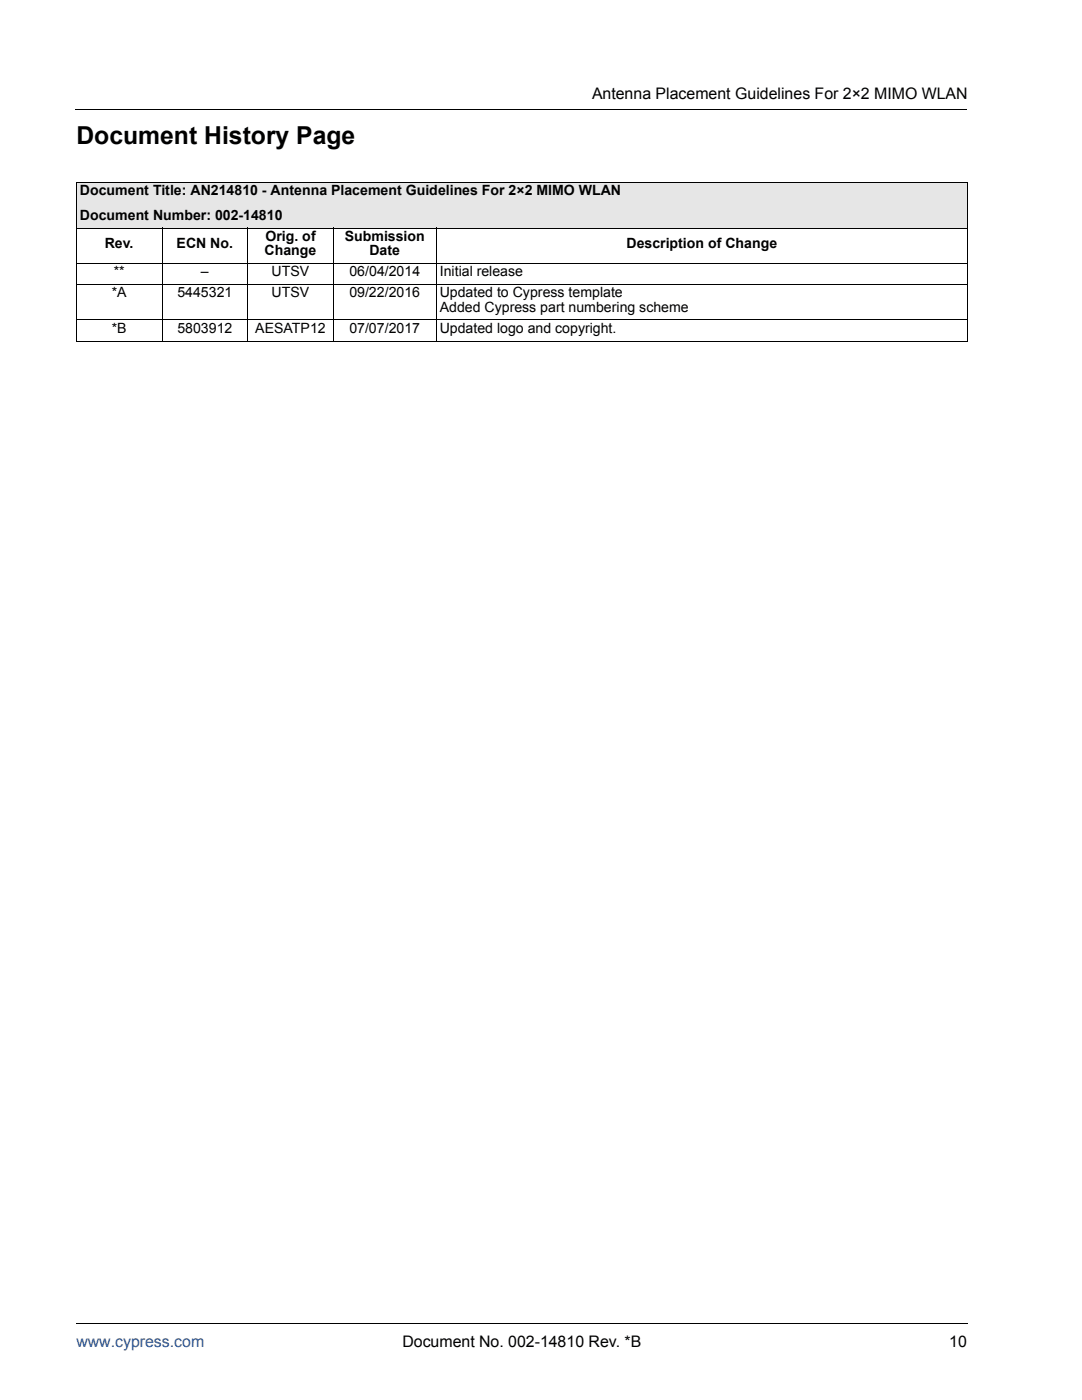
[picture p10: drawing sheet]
<svg xmlns="http://www.w3.org/2000/svg" width="216mm" height="279mm" viewBox="0 0 216 279" stroke-linecap="round" stroke-linejoin="round" font-family="sans-serif">
<defs><g id="words">
<text font-size="4.9" x="15.2" y="28.7">Document History Page</text>
<g font-size="3.2">
<text x="118.1" y="19.9">Antenna Placement Guidelines For 2×2 MIMO WLAN</text>
<text x="80.3" y="268.8">Document No. 002-14810 Rev. *B</text>
<text x="189.4" y="268.8">10</text>
</g>
<text font-size="3.2" fill="#1f54a6" x="15.2" y="268.8">www.cypress.com</text>
<g font-size="2.8">
<text x="15.9" y="38.9">Document Title: AN214810 - Antenna Placement Guidelines For 2×2 MIMO WLAN</text>
<text x="15.9" y="43.9">Document Number: 002-14810</text>
<text x="20.9" y="49.5">Rev.</text>
<text x="35.2" y="49.5">ECN No.</text>
<text x="52.8" y="50.9">Change</text>
<text x="53" y="48.1">Orig. of</text>
<text x="68.8" y="48.1">Submission</text>
<text x="73.7" y="50.9">Date</text>
<text x="125" y="49.5">Description of Change</text>
<text x="22.3" y="59.4">*A</text>
<text x="22.7" y="55.1">**</text>
<text x="35.4" y="59.4">5445321</text>
<text x="40.1" y="55.1">–</text>
<text x="54.2" y="59.4">UTSV</text>
<text x="54.2" y="55.1">UTSV</text>
<text x="69.7" y="59.4">09/22/2016</text>
<text x="69.7" y="55.1">06/04/2014</text>
<text x="87.7" y="59.4">Updated to Cypress template</text>
<text x="87.8" y="55.1">Initial release</text>
<text x="87.8" y="62.2">Added Cypress part numbering scheme</text>
<text x="22.3" y="66.4">*B</text>
<text x="35.4" y="66.4">5803912</text>
<text x="50.9" y="66.4">AESATP12</text>
<text x="69.7" y="66.4">07/07/2017</text>
<text x="87.7" y="66.4">Updated logo and copyright.</text>
</g>
</g></defs>
<path d="M15 21.8h177.8M15.2 264.2h177.8" fill="none" stroke="#000" stroke-width=".2"/>
<path d="M15.4 9.9h36.5v11.3h-36.5z" fill="#fff"/>
<path d="M15.2 36.3h177.8v9.2h-177.8z" fill="#e6e6e6"/>
<path d="M15.2 36.3h177.9M15.2 36.4v31.6M193 36.4v31.6M15.2 45.5h177.9M15.2 52.6h177.9M15.2 56.8h177.9M32.3 45.4v22.8M49.4 45.4v22.8M66.5 45.4v22.8M87 45.4v22.8M15.2 63.9h177.9M15.2 68.1h177.9" fill="none" stroke="#000" stroke-width=".2"/>
<use href="#words"/>
</svg>
